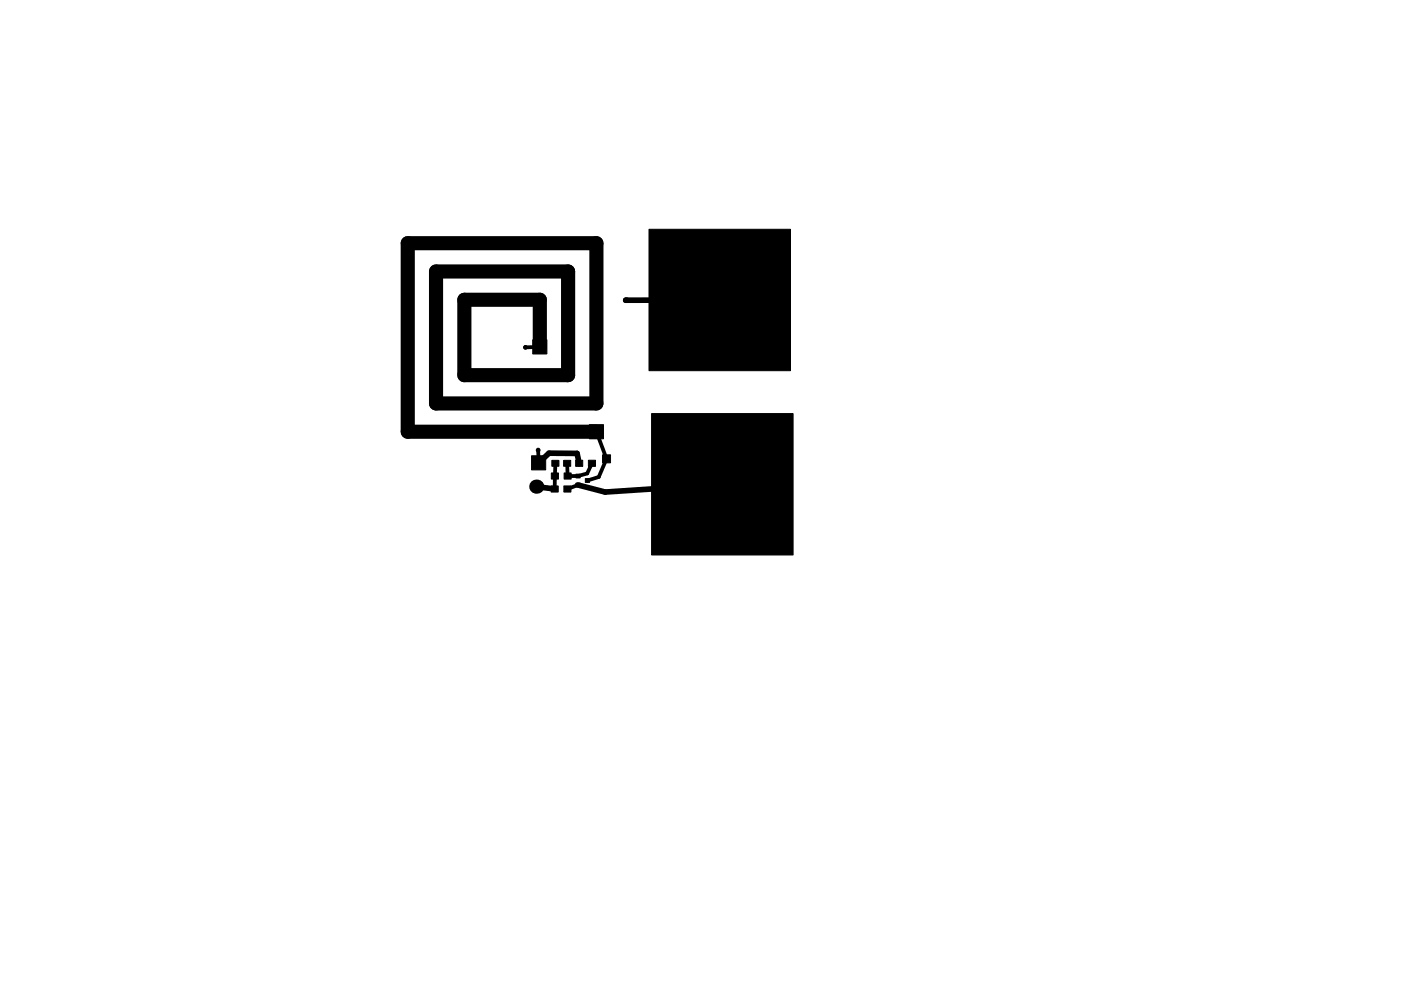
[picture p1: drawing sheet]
<svg xmlns="http://www.w3.org/2000/svg" width="297mm" height="210mm" viewBox="0 0 297 210" stroke-linecap="round" stroke-linejoin="round" font-family="sans-serif">
<path d="M114.5 73.6v-10h-16.1v16h22.1v-22h-28.1v28h34.1v-34h-40.1v40h40.1" fill="none" stroke="#000" stroke-width="3"/>
<g fill="#000" stroke="#000" stroke-width=".21">
<path d="M112.9 72.1h3v3h-3zM113.2 72.9h2.5v1h-2.5zM137.6 48.6h30v30h-30zM112.7 96.7h3v3h-3zM117 97.7h1.5v1.2h-1.5zM119.5 97.7h1.5v1.2h-1.5zM122.1 97.6h1.4v1.3h-1.4zM124.8 97.6h1.4v1.3h-1.4zM124.9 90.1h3v3h-3zM125.4 90.9h2.5v1h-2.5zM127.8 96.5h1.7v1.7h-1.7zM116.8 103.1h1.6v1.3h-1.6z"/>
<path d="M116.9 100.3h1.5v1.3h-1.5zM119.5 103.1h1.6v1.3h-1.6zM119.6 100.3h1.5v1.3h-1.5zM122.1 100.6h.9v.8h-.9zM122.1 102.5h.9v.8h-.9zM124.1 101.5h.9v.8h-.9zM138.2 87.7h30v30h-30z"/>
<circle cx="111.4" cy="73.7" r=".4"/>
<circle cx="114.1" cy="95.5" r=".4"/>
</g>
<circle cx="113.7" cy="103.2" r="1.5" fill="#000"/>
<path d="M114.5 73.6l-3.1 .1M114.1 95.5l.1 2.7M117.8 98.3l-.2 5.4M120.2 98.3l.2 2.7h2.1l2-.6 1-2.1M126.5 91.6l2.1 5.7-1.7 3.9-2.4 .7M122.5 102.9l-2.2 .8" fill="none" stroke="#000" stroke-width=".8"/>
<path d="M132.8 63.6l-.2 .1 20-.1M114.2 98.2l2.2-2.1 6 .1 .4 2.1M113.7 103.2l3.9 .5M153.2 102.7l-24.9 1.7-5.8-1.5" fill="none" stroke="#000" stroke-width="1.2"/>
</svg>
